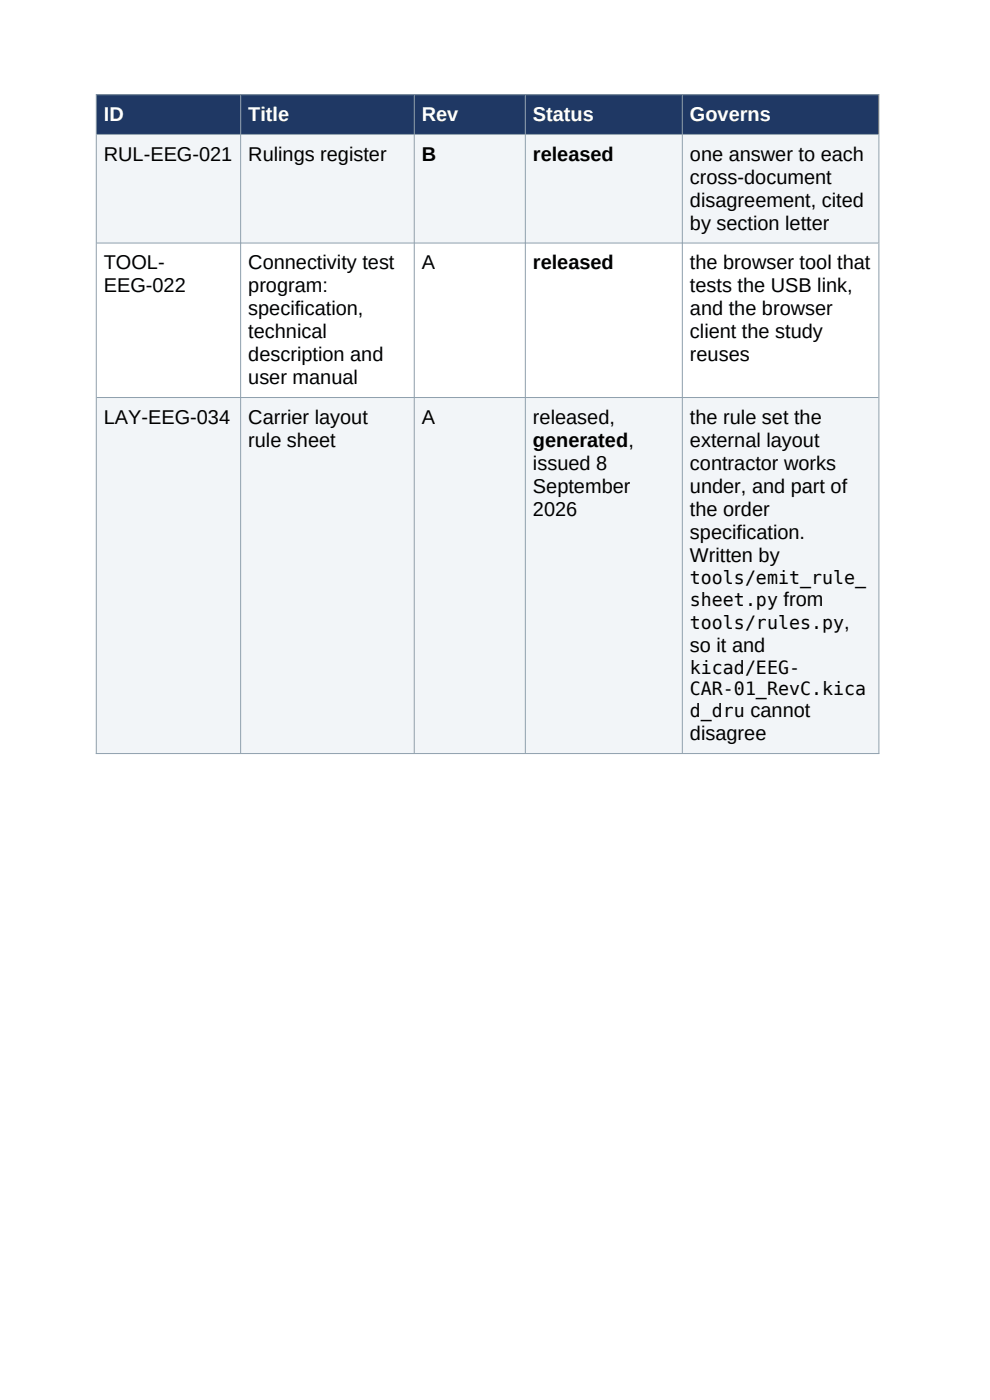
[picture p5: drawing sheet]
<svg xmlns="http://www.w3.org/2000/svg" width="210mm" height="297mm" viewBox="0 0 210 297" stroke-linecap="round" stroke-linejoin="round" font-family="sans-serif">
<defs><g id="words">
<g font-size="4.2" fill="#fff">
<text x="22" y="25.7">ID</text>
<text x="52.7" y="25.7">Title</text>
<text x="89.5" y="25.7">Rev</text>
<text x="113.1" y="25.7">Status</text>
<text x="146.4" y="25.7">Governs</text>
</g>
<g font-size="4.2">
<text x="22" y="34.1">RUL-EEG-021</text>
<text x="52.7" y="34.1">Rulings register</text>
<text x="89.5" y="34.1">B</text>
<text x="113.1" y="34.1">released</text>
<text x="146.4" y="34.1">one answer to each</text>
<text x="146.4" y="39">cross-document</text>
<text x="146.4" y="43.9">disagreement, cited</text>
<text x="146.4" y="48.7">by section letter</text>
<text x="22" y="57.2">TOOL-</text>
<text x="52.7" y="57.2">Connectivity test</text>
<text x="89.5" y="57.2">A</text>
<text x="113.1" y="57.2">released</text>
<text x="146.4" y="57.2">the browser tool that</text>
<text x="22" y="62">EEG-022</text>
<text x="52.7" y="62">program:</text>
<text x="146.4" y="62">tests the USB link,</text>
<text x="52.7" y="66.9">specification,</text>
<text x="52.7" y="71.8">technical</text>
<text x="146.4" y="66.9">and the browser</text>
<text x="146.4" y="71.8">client the study</text>
<text x="52.7" y="76.6">description and</text>
<text x="146.4" y="76.6">reuses</text>
<text x="52.7" y="81.5">user manual</text>
<text x="22" y="89.9">LAY-EEG-034</text>
<text x="52.7" y="89.9">Carrier layout</text>
<text x="89.5" y="89.9">A</text>
<text x="113.1" y="89.9">released,</text>
<text x="146.4" y="89.9">the rule set the</text>
<text x="52.7" y="94.8">rule sheet</text>
<text x="113.1" y="94.8">generated,</text>
<text x="146.4" y="94.8">external layout</text>
<text x="113.1" y="99.7">issued 8</text>
<text x="146.4" y="99.7">contractor works</text>
<text x="113.1" y="104.5">September</text>
<text x="146.4" y="104.5">under, and part of</text>
<text x="113.1" y="109.4">2026</text>
<text x="146.4" y="109.4">the order</text>
<text x="146.4" y="114.3">specification.</text>
<text x="146.4" y="119.2">Written by</text>
<text x="146.4" y="138.3">so it and</text>
<text x="146.4" y="157">disagree</text>
</g>
<g font-size="3.9">
<text x="146.4" y="123.8">tools/emit_rule_</text>
<text x="146.4" y="128.5">sheet.py from</text>
<text x="146.4" y="133.4">tools/rules.py,</text>
<text x="146.4" y="142.9">kicad/EEG-</text>
<text x="146.4" y="147.4">CAR-01_RevC.kica</text>
<text x="146.4" y="152.2">d_dru cannot</text>
</g>
</g></defs>
<g fill="#1f3864">
<path d="M20.4 20h30.6v8.4h-30.6z" fill-rule="evenodd"/>
<path d="M51 20h36.9v8.4h-36.9z" fill-rule="evenodd"/>
<path d="M87.9 20h23.5v8.4h-23.5z" fill-rule="evenodd"/>
<path d="M111.4 20h33.3v8.4h-33.3z" fill-rule="evenodd"/>
<path d="M144.7 20h41.7v8.4h-41.7z" fill-rule="evenodd"/>
</g>
<g fill="#f2f5f8">
<path d="M20.4 28.4h30.6v23.1h-30.6z" fill-rule="evenodd"/>
<path d="M51 28.4h36.9v23.1h-36.9z" fill-rule="evenodd"/>
<path d="M87.9 28.4h23.5v23.1h-23.5z" fill-rule="evenodd"/>
<path d="M111.4 28.4h33.3v23.1h-33.3z" fill-rule="evenodd"/>
<path d="M144.7 28.4h41.7v23.1h-41.7z" fill-rule="evenodd"/>
<path d="M20.4 84.2h30.6v75.6h-30.6z" fill-rule="evenodd"/>
<path d="M51 84.2h36.9v75.6h-36.9z" fill-rule="evenodd"/>
<path d="M87.9 84.2h23.5v75.6h-23.5z" fill-rule="evenodd"/>
<path d="M111.4 84.2h33.3v75.6h-33.3z" fill-rule="evenodd"/>
<path d="M144.7 84.2h41.7v75.6h-41.7z" fill-rule="evenodd"/>
</g>
<g fill="#1f3864">
<path d="M20.4 20h30.6v8.4h-30.6z" fill-rule="evenodd"/>
<path d="M51 20h36.9v8.4h-36.9z" fill-rule="evenodd"/>
<path d="M87.9 20h23.5v8.4h-23.5z" fill-rule="evenodd"/>
<path d="M111.4 20h33.3v8.4h-33.3z" fill-rule="evenodd"/>
<path d="M144.7 20h41.7v8.4h-41.7z" fill-rule="evenodd"/>
</g>
<g fill="#f2f5f8">
<path d="M20.4 28.4h30.6v23.1h-30.6z" fill-rule="evenodd"/>
<path d="M51 28.4h36.9v23.1h-36.9z" fill-rule="evenodd"/>
<path d="M87.9 28.4h23.5v23.1h-23.5z" fill-rule="evenodd"/>
<path d="M111.4 28.4h33.3v23.1h-33.3z" fill-rule="evenodd"/>
<path d="M144.7 28.4h41.7v23.1h-41.7z" fill-rule="evenodd"/>
<path d="M20.4 84.2h30.6v75.6h-30.6z" fill-rule="evenodd"/>
<path d="M51 84.2h36.9v75.6h-36.9z" fill-rule="evenodd"/>
<path d="M87.9 84.2h23.5v75.6h-23.5z" fill-rule="evenodd"/>
<path d="M111.4 84.2h33.3v75.6h-33.3z" fill-rule="evenodd"/>
<path d="M144.7 84.2h41.7v75.6h-41.7z" fill-rule="evenodd"/>
</g>
<path d="M20.3 20.1h166.2M20.4 20v139.9M20.5 28.5h165.9M51 20.2v139.6M87.9 20.2v139.6M111.4 20.2v139.6M144.7 20.2v139.6M186.4 20v139.9M20.5 51.6h165.9M20.5 84.3h165.9M20.3 159.9h166.2" fill="none" stroke="#8fa0ad" stroke-width=".21"/>
<use href="#words"/>
</svg>
